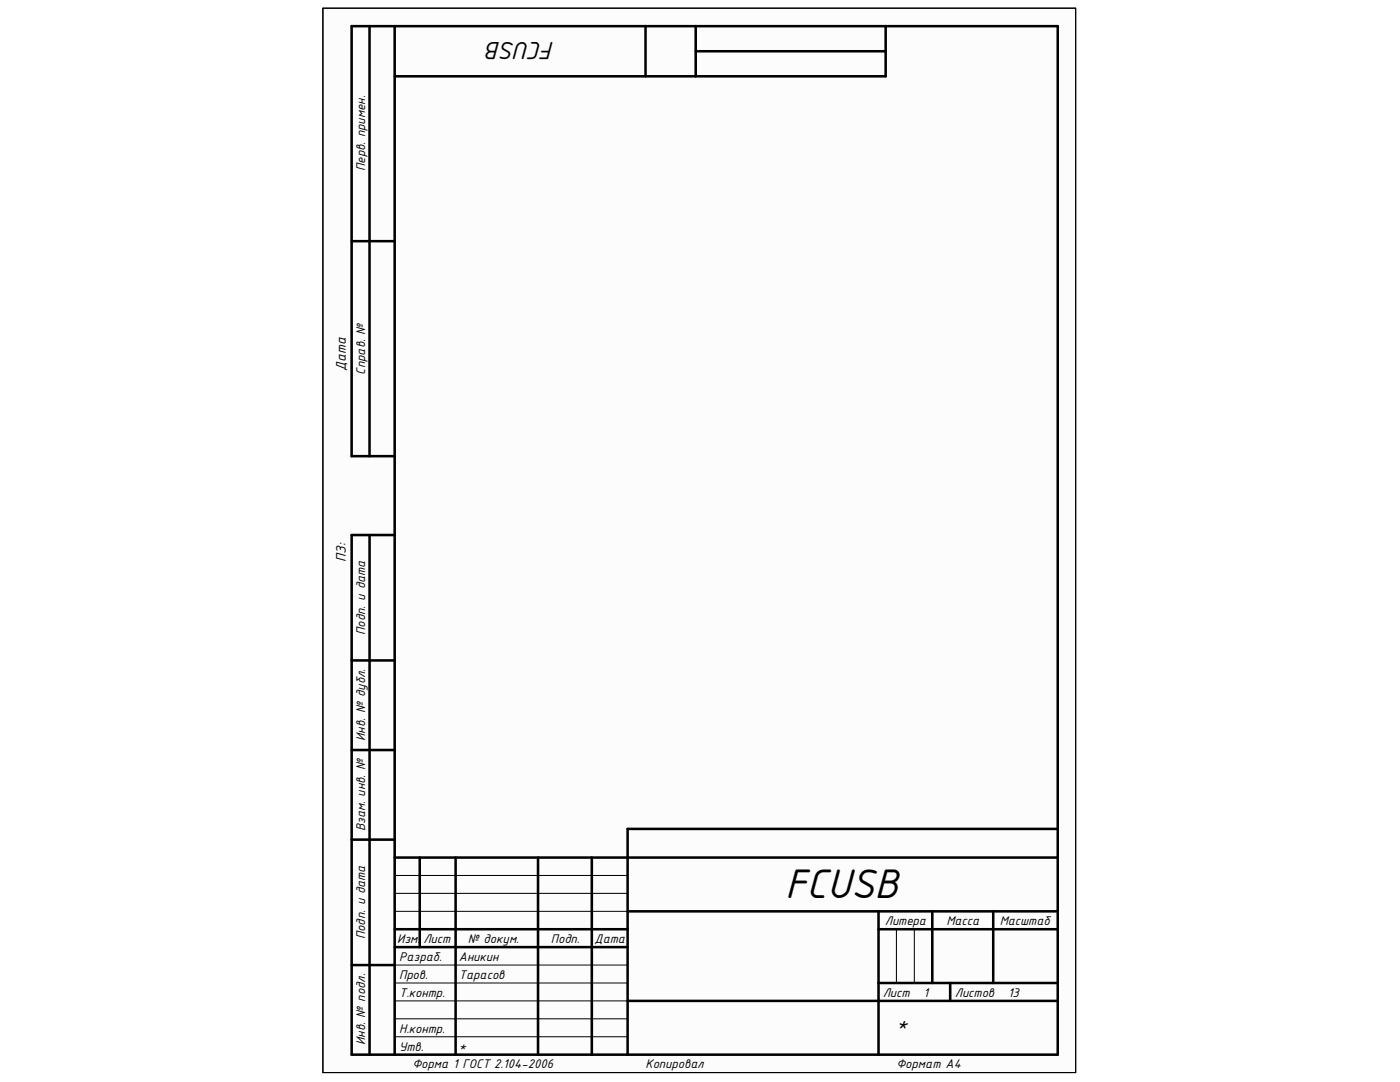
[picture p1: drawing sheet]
<svg xmlns="http://www.w3.org/2000/svg" width="279mm" height="216mm" viewBox="0 0 279 216" stroke-linecap="round" stroke-linejoin="round" font-family="sans-serif">
<defs><g id="words">
<text font-size="8.9" x="156.7" y="179.3">FCUSB</text>
<text font-size="5.3" x="110.6" y="8.3" transform="rotate(-180 110.6 8.3)">FCUSB</text>
<text font-size="4.1" x="178.9" y="205.8">*</text>
<g font-size="3">
<text x="69" y="74.1" transform="rotate(-90 69 74.1)">Дата</text>
<text x="69" y="112.1" transform="rotate(-90 69 112.1)">ПЗ:</text>
</g>
<g font-size="2.7">
<text x="72.9" y="34.1" transform="rotate(-90 72.9 34.1)">Перв. примен.</text>
<text x="72.9" y="74.8" transform="rotate(-90 72.9 74.8)">Справ. №</text>
<text x="72.9" y="126.7" transform="rotate(-90 72.9 126.7)">Подп. и дата</text>
<text x="72.9" y="147.8" transform="rotate(-90 72.9 147.8)">Инв. № дубл.</text>
<text x="72.9" y="165.9" transform="rotate(-90 72.9 165.9)">Взам. инв. №</text>
<text x="176.6" y="184.6">Литера</text>
<text x="188.9" y="184.6">Масса</text>
<text x="199.5" y="184.6">Масштаб</text>
<text x="72.9" y="187.4" transform="rotate(-90 72.9 187.4)">Подп. и дата</text>
<text x="79.3" y="188.1">Изм.</text>
<text x="79.7" y="191.7">Разраб.</text>
<text x="84.5" y="188.1">Лист</text>
<text x="91.6" y="191.7">Аникин</text>
<text x="93.4" y="188.1">№ докум.</text>
<text x="110" y="188.1">Подп.</text>
<text x="118.7" y="188.1">Дата</text>
<text x="79.7" y="195.3">Пров.</text>
<text x="91.6" y="195.3">Тарасов</text>
<text x="79.7" y="198.9">Т.контр.</text>
<text x="176.2" y="198.9">Лист</text>
<text x="184.3" y="198.9">1</text>
<text x="190.6" y="198.9">Листов</text>
<text x="201.2" y="198.9">13</text>
<text x="72.9" y="208.5" transform="rotate(-90 72.9 208.5)">Инв. № подл.</text>
<text x="79.7" y="206.1">Н.контр.</text>
<text x="79.7" y="209.6">Утв.</text>
<text x="91.6" y="209.6">*</text>
<text x="82.3" y="213.2">Форма 1 ГОСТ 2.104-2006</text>
<text x="128.8" y="213.2">Копировал</text>
<text x="178.9" y="213.2">Формат А4</text>
</g>
</g></defs>
<path d="M64.5 1.6h150.2v212.4h-150.2z" fill-rule="evenodd" fill="#fffcf8"/>
<path d="M64.5 1.6h150.2v212.4h-150.2z" fill="none" stroke="#000" stroke-width=".2"/>
<path d="M64.5 1.6h150.2v212.4h-150.2z" fill-rule="evenodd" fill="#fffcf8"/>
<path d="M64.5 1.6h150.2v212.4h-150.2zM78.8 178.3h46.5M78.8 174.7h46.5M78.8 192.6h46.5M78.8 199.7h46.5M78.8 196.1h46.5M78.8 181.8h46.5M178.9 185.4v10.7M182.5 185.4v10.7M78.8 203.3h46.5M78.8 206.9h46.5" fill="none" stroke="#000" stroke-width=".2"/>
<g fill="none" stroke="#000" stroke-width=".51">
<path d="M73.7 5.2v85.8M78.8 5.2v205.2M128.8 5.2v10M138.8 10.2h38M138.8 5.2v10M176.8 5.2v10h-98M70.2 48.1h8.6M78.8 91h-8.6v-85.8h140.9v205.2h-140.9v-103.6h8.6M73.8 106.8v103.6M70.2 131.8h8.6M70.2 149.7h8.6M70.2 167.5h8.6"/>
<path d="M78.8 171.1h132.3M83.8 171.1v17.9M90.9 171.1v39.3M107.4 171.1v39.3M118.1 171.1v39.3M211.1 165.4h-85.8v45M70.2 192.6h8.6M78.8 185.4h46.5M78.8 189h46.5M125.3 199.7h85.8M125.3 181.8h85.8M175.3 181.8v28.6"/>
<path d="M175.3 196.1h35.8M175.3 185.4h35.8M186.1 181.8v14.3M189.6 196.1v3.6M198.2 181.8v14.3"/>
</g>
<use href="#words"/>
</svg>
